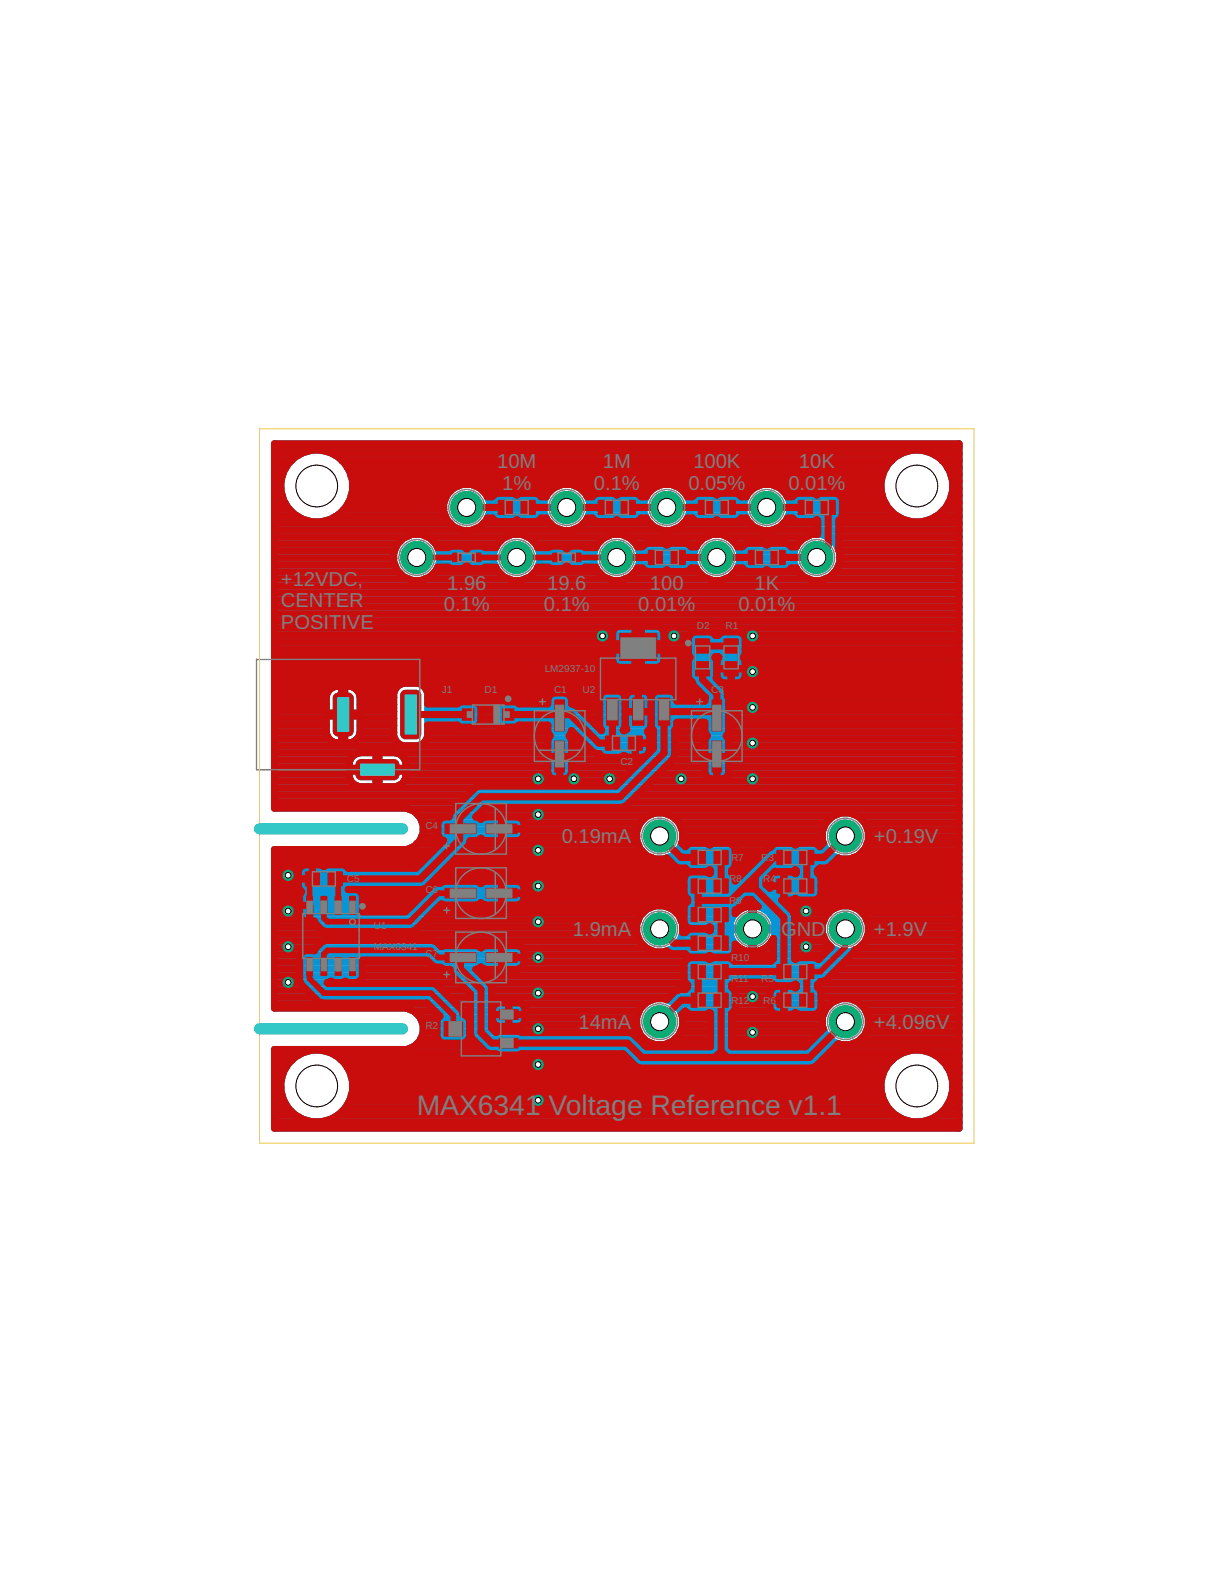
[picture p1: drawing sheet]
<svg xmlns="http://www.w3.org/2000/svg" width="216mm" height="279mm" viewBox="0 0 216 279" stroke-linecap="round" stroke-linejoin="round" font-family="sans-serif">
<defs><g id="words">
<text font-size="5" fill="#808080" x="74.1" y="198.1">MAX6341 Voltage Reference v1.1</text>
<g font-size="3.6" fill="#808080">
<text x="88.4" y="83.2">10M</text>
<text x="107.1" y="83.2">1M</text>
<text x="123.2" y="83.2">100K</text>
<text x="142" y="83.2">10K</text>
<text x="89.2" y="87">1%</text>
<text x="105.5" y="87">0.1%</text>
<text x="122.3" y="87">0.05%</text>
<text x="140.1" y="87">0.01%</text>
<text x="49.9" y="104.2">+12VDC,</text>
<text x="49.9" y="108">CENTER</text>
<text x="79.5" y="104.8">1.96</text>
<text x="97.2" y="104.8">19.6</text>
<text x="115.5" y="104.8">100</text>
<text x="134.1" y="104.8">1K</text>
<text x="49.9" y="111.8">POSITIVE</text>
<text x="78.9" y="108.6">0.1%</text>
<text x="96.6" y="108.6">0.1%</text>
<text x="113.4" y="108.6">0.01%</text>
<text x="131.2" y="108.6">0.01%</text>
<text x="99.8" y="149.9">0.19mA</text>
<text x="155.3" y="149.9">+0.19V</text>
<text x="101.8" y="166.4">1.9mA</text>
<text x="138.8" y="166.4">G</text>
<text x="141.6" y="166.4">ND</text>
<text x="155.3" y="166.4">+1.9V</text>
<text x="102.8" y="182.9">14mA</text>
<text x="155.3" y="182.9">+4.096V</text>
</g>
<g font-size="1.8" fill="#808080">
<text x="123.8" y="111.8">D2</text>
<text x="128.9" y="111.8">R1</text>
<text x="96.8" y="119.4">LM2937-10</text>
<text x="78.5" y="123.2">J1</text>
<text x="86.1" y="123.2">D1</text>
<text x="98.4" y="123.2">C1</text>
<text x="103.5" y="123.2">U2</text>
<text x="126.4" y="123.2">C3</text>
<text x="110.2" y="135.9">C2</text>
<text x="75.6" y="147.3">C4</text>
<text x="129.9" y="153">R7</text>
<text x="135.3" y="153">R3</text>
<text x="61.6" y="156.8">C5</text>
<text x="75.6" y="158.7">C6</text>
<text x="129.6" y="156.8">R8</text>
<text x="129.6" y="160.6">R9</text>
<text x="135.6" y="156.8">R4</text>
<text x="66.4" y="165.1">U1</text>
<text x="66.4" y="168.9">MAX6341</text>
<text x="75.6" y="170.2">C7</text>
<text x="129.9" y="170.8">R10</text>
<text x="129.9" y="174.6">R11</text>
<text x="129.9" y="178.4">R12</text>
<text x="135.3" y="174.6">R5</text>
<text x="135.6" y="178.4">R6</text>
<text x="75.6" y="182.9">R2</text>
</g>
</g></defs>
<g fill="none" stroke="#0696d7" stroke-width=".42">
<path d="M70.1 195.4h2.1M72.2 192.5l-1.1-.8v3.7M73.8 192.5l1.7 2M74 192a.75 .75 0 0 1 1.4 .2 2.78 2.78 0 0 1-.3 3 .86 .86 0 0 1-1.3-.8 3 3 0 0 1 .2-2.4zM79.1 192.5a1 1 0 0 0-1.3-.8 1 1 0 0 0-.5 1.4l1.8 2.3h-2M82.3 191.7l1.2 3.7 1.2-3.7M85.8 191.7l.8 3.7 .9-2.5 .8 2.5 .8-3.7M90.2 191.7h2M91.2 191.7v3.7"/>
<circle cx="67.7" cy="194.3" r="1.01"/>
<circle cx="67.7" cy="192.5" r=".82"/>
</g>
<g fill="#0696d7" stroke="#0696d7" stroke-width=".18">
<path d="M71.5 122.9l.6-.2h1.8a.88 .88 0 0 1 .9 .8v7a.88 .88 0 0 1-.9 .8h-1.8a.88 .88 0 0 1-.9-.8v-7z" fill-rule="evenodd"/>
<path d="M59.5 123.4l.6-.2h1.8a.88 .88 0 0 1 .9 .9v5.8a.88 .88 0 0 1-.9 .9h-1.8a.88 .88 0 0 1-.9-.9v-5.8z" fill-rule="evenodd"/>
<path d="M63.5 135.3l.6-.3h5.9a.88 .88 0 0 1 .9 .9v1.8a.88 .88 0 0 1-.9 .9h-5.9a.88 .88 0 0 1-.8-.9v-1.8z" fill-rule="evenodd"/>
</g>
<g fill="none" stroke="#0696d7" stroke-width="1.3">
<path d="M48.8 78.9h121.6v121.6h-121.6v-14h23.4a3.8 3.8 0 0 0 3.1-3.6 3.8 3.8 0 0 0-3.1-3.7h-23.4v-28.2h23.4a3.8 3.8 0 0 0 3.1-3.7 3.8 3.8 0 0 0-3.1-3.7h-23.4zM48.8 79.4h121.6M48.8 94.3h33.3M48.8 99.2h21.2M48.8 98h21.3M48.8 96.7h21.8M48.8 95.5h23.2M48.8 93h31.2M48.8 91.8h4.1M48.8 90.5h2.6M48.8 89.3h1.8M48.8 88.1h1.3"/>
<path d="M48.8 86.8h1.1M48.8 85.6h1.1M48.8 84.3h1.4M48.8 83.1h2M48.8 81.9h3M48.8 80.6h4.7M59.1 80.6h101M59.7 91.8h19.5M60.8 81.9h97.6M61.1 90.5h17.7M61.7 83.1h95.8M61.9 89.3h17"/>
<path d="M62.3 84.3h94.6M62.4 88.1h17M62.7 86.8h17.8M62.7 85.6h93.8M76.1 95.5h13.7M77.5 96.7h10.9M78 98h9.9M78.1 99.2h9.6M83.8 94.3h16M85.4 86.8h12.9M85.9 93h11.8M86.5 88.1h10.7"/>
<path d="M86.7 91.8h10.2M87 89.3h9.6M87 90.5h9.6M93.9 95.5h13.7M95.2 96.7h11M95.8 98h9.8M95.9 99.2h9.6M101.5 94.3a4.2 4.2 0 0 0 2.7-6.4 4.2 4.2 0 0 0-6.9 0 4.2 4.2 0 0 0 2.6 6.4h19.4a4.2 4.2 0 0 0 2.6-6.4 4.2 4.2 0 0 0-6.9 0 4.2 4.2 0 0 0 2.7 6.4M103.1 86.8h13M103.7 93h11.8M104.3 88.1h10.6M104.5 91.8h10.2"/>
<path d="M104.8 89.3h9.6M104.8 90.5h9.6M111.6 95.5h13.7M113 96.7h10.9M113.6 98h9.8M113.7 99.2h9.6M119.4 94.3h16M120.9 86.8h12.9M121.4 93h11.9M122 88.1h10.7M122.3 91.8h10.2M122.5 89.3h9.7"/>
<path d="M122.6 90.5h9.6M129.4 95.5h13.7M130.8 96.7h10.9M131.3 98h9.9M131.5 99.2h9.6M137.1 94.3h33.3M138.7 86.8h17.8M139.2 93h31.2M139.8 88.1h17M140 91.8h19.5M140.3 89.3h17M140.4 90.5h17.7"/>
<path d="M147.2 95.5h23.2M148.6 96.7h21.8M149.1 98h21.3M149.2 99.2h21.2M165.7 80.6h4.7M166.3 91.8h4.1M167.4 81.9h3M167.8 90.5h2.6M168.4 83.1h2M168.6 89.3h1.8M169 84.3h1.4M169.1 88.1h1.3"/>
<path d="M169.3 86.8h1.1M169.3 85.6h1.1M48.8 119h121.6M48.8 117.8h121.6M48.8 116.5h121.6M48.8 115.3h121.6M48.8 114h121.6M48.8 112.8h121.6M48.8 111.6h121.6M48.8 110.3h121.6M48.8 109.1h121.6M48.8 107.9h121.6"/>
<path d="M48.8 106.6h121.6M48.8 105.4h121.6M48.8 104.2h121.6M48.8 102.9h23.8M48.8 101.7h22.1M48.8 100.4h21.4M75.5 102.9h14.9M77.2 101.7h11.4M77.9 100.4h10.1M93.2 102.9h15M95 101.7h11.4M95.7 100.4h10"/>
<path d="M111 102.9h15M112.8 101.7h11.4M113.5 100.4h10M128.8 102.9h14.9M130.6 101.7h11.4M131.2 100.4h10.1M146.6 102.9h23.8M148.3 101.7h22.1M149 100.4h21.4M48.8 121.5h22.8M48.8 138.8h13.5M48.8 137.6h13.2"/>
<path d="M48.8 136.3h13.2M48.8 135.1h13.4M48.8 133.9h14.8M48.8 132.6h121.6M48.8 131.4h9.7M48.8 130.2h9.2M48.8 128.9h9.2M48.8 127.7h9.2M48.8 126.4h9.2M48.8 125.2h9.2M48.8 124h9.2M48.8 122.7h9.7"/>
<path d="M48.8 120.2h121.6M58.5 122.7l.5-.4a2.8 2.8 0 0 1 1.7-.4v10.2a2.24 2.24 0 0 1-2.7-2v-2.8h6v2.8a2.25 2.25 0 0 1-2.8 2v-10.2a2.25 2.25 0 0 1 2.8 2v2.8h-6v-2.8l.1-.6zM60.7 131.4h.5M60.7 130.2h.5M60.7 128.9h.5M60.7 127.7h.5M60.7 126.4h.5M60.7 125.2h.5M60.7 124h.5M60.7 122.7h.5M62.2 135.1l-.2 1.4h10.1l-.1-1.4M62.2 135.1l.6-.8 .9-.5h3.1v6h-3.1l-.9-.5-.5-.5"/>
<path d="M62.3 138.8a2.56 2.56 0 0 1-.3-1.7h10.1a2.38 2.38 0 0 1-.3 1.7M63.4 131.4h6.8M63.5 122.7h6.6M64 130.2h6M64 128.9h6M64 127.7h6M64 126.4h6M64 125.2h6M64 124h6M66.8 138.8h.5M66.8 137.6h.5M66.8 136.3h.5"/>
<path d="M66.8 135.1h.5M66.8 133.9h.5M70.3 122.4l.6-.6 .8-.4h2.6l.8 .4 .6 .6 .3 .7v7.8l-.3 .7-.6 .6-.8 .4h-2.6l-.8-.4-.6-.6-.3-.7v-7.8zM70.6 133.9h99.8M71.8 138.8h98.6M72 135.1l-.6-.8-.9-.5h-3.2v6h3.2l.9-.5 .4-.5M72 135.1h98.4M72.1 137.6h98.3M72.1 136.3h98.3M74.4 121.5h96M75.8 131.4h94.6M75.8 122.7h94.6"/>
<path d="M76 130.2h94.4M76 128.9h94.4M76 127.7h94.4M76 126.4h94.4M76 125.2h94.4M76 124h94.4M48.8 159.9h121.6M48.8 158.6h121.6M48.8 157.4h121.6M48.8 156.1h121.6M48.8 154.9h121.6M48.8 153.7h121.6"/>
<path d="M48.8 152.4h67M48.8 151.2h65.2M48.8 142.5h121.6M48.8 141.3h121.6M48.8 140.1h121.6M72.6 143.8h97.8M74.1 149.9h39.2M74.4 145h40.8M74.9 148.7h38.2M75.1 146.2h38.7M75.2 147.5h38M118.6 152.4h30.2"/>
<path d="M119.2 145h29M120.4 151.2h26.6M120.6 146.2h26.2M121.1 149.9h25.3M121.2 147.5h25.1M121.3 148.7h24.8M151.6 152.4h18.8M152.3 145h18.1M153.4 151.2h17M153.6 146.2h16.8M154.1 149.9h16.3M154.2 147.5h16.2"/>
<path d="M154.3 148.7h16.1M48.8 178.4h65.8M48.8 177.2h121.6M48.8 175.9h121.6M48.8 174.7h121.6M48.8 173.5h121.6M48.8 172.2h121.6M48.8 171h121.6M48.8 169.8h121.6M48.8 168.5h66.1M48.8 167.3h64.9M48.8 166.1h64.4"/>
<path d="M48.8 164.8h64.3M48.8 163.6h64.6M48.8 162.3h65.4M48.8 161.1h67.4M73.4 179.7h40.2M118.2 161.1h14.6M119.6 168.5h11.9M119.8 178.4h27.8M120.2 162.3h10.5M120.7 167.3h9.6M120.8 179.7h25.8M121 163.6h8.9"/>
<path d="M121.2 166.1h8.6M121.3 164.8h8.3M129.6 164.8a4.1 4.1 0 0 1 4-3.8v8.2a4.1 4.1 0 0 1-4-4h8.2a4.1 4.1 0 0 1-3.9 4v-8.2a4.1 4.1 0 0 1 3.9 3.8M129.6 164.8v.1h8.2v-.1M133.6 168.5h.3M133.6 167.3h.3M133.6 166.1h.3M133.6 164.8h.3M133.6 163.6h.3M133.6 162.3h.3M133.6 161.1h.3M134.6 161.1h14.6"/>
<path d="M136 168.5h11.9M136.7 162.3h10.5M137.2 167.3h9.5M137.5 163.6h8.9M137.7 166.1h8.5M137.8 164.8h8.3M151.3 161.1h19.1M152.6 168.5h17.8M152.8 178.4h17.6M153.2 162.3h17.2M153.7 167.3h16.7M153.8 179.7h16.6"/>
<path d="M154 163.6h16.4M154.3 166.1h16.1M154.3 164.8h16.1M48.8 199.5h121.6M48.8 198.2h3.8M48.8 197h2.4M48.8 195.7h1.7M48.8 194.5h1.3M48.8 193.3h1.1M48.8 192h1.2M48.8 190.8h1.5M48.8 189.6h2.1"/>
<path d="M48.8 188.3h3.2M48.8 187.1h5M53.8 187.1l1.6-.5h1.7l1.6 .5M53.8 187.1a6.4 6.4 0 0 0-2.6 9.8 6.4 6.4 0 0 0 10.2 0 6.4 6.4 0 0 0-2.7-9.8M58.7 187.1h101.8M60 198.2h99.2M60.6 188.3h98M61.3 197h96.6M61.6 189.6h96M62.1 195.7h3.5M62.3 190.8h3.8M62.5 194.5h2.7"/>
<path d="M62.6 192h2.8M62.7 193.3h2.7M65.7 195.9h.1M65.7 195.9l.8 .7M66 190.9l1.1-.7h1.2l1 .7M66 190.9h.1M66 190.9l-.6 1v1.3l-.2 .6v1.1l.5 1M66.5 196.6h.1M66.5 196.6l1.1 .3M67.6 196.9h.1M68.7 196.6l-1.1 .3M68.7 196.6h.1"/>
<path d="M69.2 190.8h.8M69.3 190.9h.1M72.3 190.8h.9M73.3 190.6l-.5 .6-.7-.6a1.43 1.43 0 0 0-1.5-.3 1.43 1.43 0 0 0-.9 1.2l-.4-.6M73.3 190.6l.9-.4h.9l.8 .4M73.3 190.6h.1M73.7 185.8h96.7M74.7 180.9h38.4M74.8 184.6h39.6M75.2 183.4h38.3M75.2 182.1h37.9M75.9 196.4a2.14 2.14 0 0 1-2.7-.1l-.7 .5h-2.7l-.7-.4-.4 .2"/>
<path d="M75.9 190.6l.4 .4v-.1M75.9 190.6h.1M75.9 196.4h.1M76.1 190.8h.4M76.3 190.9h.1M79.6 190.7l-1-.5h-1.2l-1.1 .7M79.6 190.7l.7 .8M79.6 190.7h.1M79.7 190.8h1.4M80.3 191.5a1.53 1.53 0 0 1-.5 2.3l.6 .7M80.3 191.5l.1 .1M80.3 194.5h1.4"/>
<path d="M80.4 194.5l.2 .7v.6a1.5 1.5 0 0 1-1.2 1h-2.6l-.7-.5-.2 .1M80.4 193.3h.9M80.5 192h.4M80.6 195.7h1.5M81.1 190.8a1.47 1.47 0 0 1 2.4 .1 1.4 1.4 0 0 1 1.7-.5 1.44 1.44 0 0 1 2 1.1M81.1 190.8l-.2 .5-.1 .6 1.3 3.8M82.1 195.7a1.49 1.49 0 0 0 1.4 1.1 1.49 1.49 0 0 0 1.4-1.1M83.4 190.8h.2M84.9 195.7l.2-.6 .1 .6M84.9 195.7h.3M85.2 195.7a1.57 1.57 0 0 0 2.3 .9 1.42 1.42 0 0 0 2.2-.9M87 190.8h.9"/>
<path d="M87.2 191.5h.1M87.3 191.5h.3M87.6 191.5h.1M87.7 191.5a1.41 1.41 0 0 1 2-1.1l.2-.2h2.6a1.46 1.46 0 0 1 1.2 1.4 1.46 1.46 0 0 1-1.1 1.5v2.5a1.46 1.46 0 0 1-1.5 1.2 1.46 1.46 0 0 1-1.4-1.4v.3M89.7 195.7h.1M92.6 195.7h64.5M92.6 194.5h64.1M92.6 193.3h63.9M93.3 190.8h63.6M93.6 192h63M120 184.6h27.5M120.9 183.4h25.6"/>
<path d="M121.3 182.1h24.8M121.3 180.9h24.8M153 184.6h17.4M153.9 183.4h16.5M154.3 182.1h16.1M154.3 180.9h16.1M165.4 187.1h5M166.6 198.2h3.8M167.2 188.3h3.2M168 197h2.4M168.3 189.6h2.1M168.7 195.7h1.7"/>
<path d="M168.9 190.8h1.5M169.1 194.5h1.3M169.2 192h1.2M169.3 193.3h1.1"/>
<circle cx="56.3" cy="86.4" r="6.4"/>
<circle cx="74" cy="99.1" r="4.2"/>
<circle cx="83" cy="90.2" r="4.2"/>
<circle cx="91.8" cy="99.1" r="4.2"/>
<circle cx="109.6" cy="99.1" r="4.2"/>
<circle cx="127.4" cy="99.1" r="4.2"/>
<circle cx="136.3" cy="90.2" r="4.2"/>
<circle cx="145.1" cy="99.1" r="4.2"/>
<circle cx="162.9" cy="86.4" r="6.4"/>
<circle cx="117.2" cy="148.6" r="4.2"/>
<circle cx="150.2" cy="148.6" r="4.2"/>
<circle cx="117.2" cy="165.1" r="4.2"/>
<circle cx="150.2" cy="165.1" r="4.2"/>
<circle cx="117.2" cy="181.6" r="4.2"/>
<circle cx="150.2" cy="181.6" r="4.2"/>
<circle cx="162.9" cy="193" r="6.4"/>
</g>
<circle cx="133.7" cy="165.1" r="2.84" fill="#0dab76" stroke="#0dab76" stroke-width=".18"/>
<circle cx="133.7" cy="165.1" r="1.61" fill="#fff" stroke="#000" stroke-width=".18"/>
<circle cx="127.4" cy="99.1" r="2.84" fill="#0dab76" stroke="#0dab76" stroke-width=".18"/>
<circle cx="127.4" cy="99.1" r="1.61" fill="#fff" stroke="#000" stroke-width=".18"/>
<circle cx="145.1" cy="99.1" r="2.84" fill="#0dab76" stroke="#0dab76" stroke-width=".18"/>
<circle cx="145.1" cy="99.1" r="1.61" fill="#fff" stroke="#000" stroke-width=".18"/>
<circle cx="136.2" cy="90.2" r="2.84" fill="#0dab76" stroke="#0dab76" stroke-width=".18"/>
<circle cx="136.2" cy="90.2" r="1.61" fill="#fff" stroke="#000" stroke-width=".18"/>
<circle cx="118.5" cy="90.2" r="2.84" fill="#0dab76" stroke="#0dab76" stroke-width=".18"/>
<circle cx="118.5" cy="90.2" r="1.61" fill="#fff" stroke="#000" stroke-width=".18"/>
<circle cx="100.7" cy="90.2" r="2.84" fill="#0dab76" stroke="#0dab76" stroke-width=".18"/>
<circle cx="100.7" cy="90.2" r="1.61" fill="#fff" stroke="#000" stroke-width=".18"/>
<circle cx="82.9" cy="90.2" r="2.84" fill="#0dab76" stroke="#0dab76" stroke-width=".18"/>
<circle cx="82.9" cy="90.2" r="1.61" fill="#fff" stroke="#000" stroke-width=".18"/>
<circle cx="150.2" cy="148.6" r="2.84" fill="#0dab76" stroke="#0dab76" stroke-width=".18"/>
<circle cx="150.2" cy="148.6" r="1.61" fill="#fff" stroke="#000" stroke-width=".18"/>
<circle cx="150.2" cy="165.1" r="2.84" fill="#0dab76" stroke="#0dab76" stroke-width=".18"/>
<circle cx="150.2" cy="165.1" r="1.61" fill="#fff" stroke="#000" stroke-width=".18"/>
<circle cx="117.2" cy="148.6" r="2.84" fill="#0dab76" stroke="#0dab76" stroke-width=".18"/>
<circle cx="117.2" cy="148.6" r="1.61" fill="#fff" stroke="#000" stroke-width=".18"/>
<circle cx="117.2" cy="165.1" r="2.84" fill="#0dab76" stroke="#0dab76" stroke-width=".18"/>
<circle cx="117.2" cy="165.1" r="1.61" fill="#fff" stroke="#000" stroke-width=".18"/>
<circle cx="117.2" cy="181.6" r="2.84" fill="#0dab76" stroke="#0dab76" stroke-width=".18"/>
<circle cx="117.2" cy="181.6" r="1.61" fill="#fff" stroke="#000" stroke-width=".18"/>
<circle cx="74.1" cy="99.1" r="2.84" fill="#0dab76" stroke="#0dab76" stroke-width=".18"/>
<circle cx="74.1" cy="99.1" r="1.61" fill="#fff" stroke="#000" stroke-width=".18"/>
<circle cx="91.8" cy="99.1" r="2.84" fill="#0dab76" stroke="#0dab76" stroke-width=".18"/>
<circle cx="91.8" cy="99.1" r="1.61" fill="#fff" stroke="#000" stroke-width=".18"/>
<circle cx="109.6" cy="99.1" r="2.84" fill="#0dab76" stroke="#0dab76" stroke-width=".18"/>
<circle cx="109.6" cy="99.1" r="1.61" fill="#fff" stroke="#000" stroke-width=".18"/>
<circle cx="150.2" cy="181.6" r="2.84" fill="#0dab76" stroke="#0dab76" stroke-width=".18"/>
<circle cx="150.2" cy="181.6" r="1.61" fill="#fff" stroke="#000" stroke-width=".18"/>
<circle cx="95.6" cy="157.5" r=".91" fill="#0dab76" stroke="#0dab76" stroke-width=".18"/>
<circle cx="95.6" cy="157.5" r=".51" fill="#fff" stroke="#000" stroke-width=".18"/>
<circle cx="95.6" cy="151.1" r=".91" fill="#0dab76" stroke="#0dab76" stroke-width=".18"/>
<circle cx="95.6" cy="151.1" r=".51" fill="#fff" stroke="#000" stroke-width=".18"/>
<circle cx="95.6" cy="144.8" r=".91" fill="#0dab76" stroke="#0dab76" stroke-width=".18"/>
<circle cx="95.6" cy="144.8" r=".51" fill="#fff" stroke="#000" stroke-width=".18"/>
<circle cx="95.6" cy="170.2" r=".91" fill="#0dab76" stroke="#0dab76" stroke-width=".18"/>
<circle cx="95.6" cy="170.2" r=".51" fill="#fff" stroke="#000" stroke-width=".18"/>
<circle cx="95.6" cy="176.5" r=".91" fill="#0dab76" stroke="#0dab76" stroke-width=".18"/>
<circle cx="95.6" cy="176.5" r=".51" fill="#fff" stroke="#000" stroke-width=".18"/>
<circle cx="95.6" cy="138.4" r=".91" fill="#0dab76" stroke="#0dab76" stroke-width=".18"/>
<circle cx="95.6" cy="138.4" r=".51" fill="#fff" stroke="#000" stroke-width=".18"/>
<circle cx="121" cy="138.4" r=".91" fill="#0dab76" stroke="#0dab76" stroke-width=".18"/>
<circle cx="121" cy="138.4" r=".51" fill="#fff" stroke="#000" stroke-width=".18"/>
<circle cx="102" cy="138.4" r=".91" fill="#0dab76" stroke="#0dab76" stroke-width=".18"/>
<circle cx="102" cy="138.4" r=".51" fill="#fff" stroke="#000" stroke-width=".18"/>
<circle cx="108.3" cy="138.4" r=".91" fill="#0dab76" stroke="#0dab76" stroke-width=".18"/>
<circle cx="108.3" cy="138.4" r=".51" fill="#fff" stroke="#000" stroke-width=".18"/>
<circle cx="107.1" cy="113" r=".91" fill="#0dab76" stroke="#0dab76" stroke-width=".18"/>
<circle cx="107.1" cy="113" r=".51" fill="#fff" stroke="#000" stroke-width=".18"/>
<circle cx="119.8" cy="113" r=".91" fill="#0dab76" stroke="#0dab76" stroke-width=".18"/>
<circle cx="119.8" cy="113" r=".51" fill="#fff" stroke="#000" stroke-width=".18"/>
<circle cx="95.6" cy="195.6" r=".91" fill="#0dab76" stroke="#0dab76" stroke-width=".18"/>
<circle cx="95.6" cy="195.6" r=".51" fill="#fff" stroke="#000" stroke-width=".18"/>
<circle cx="95.6" cy="189.2" r=".91" fill="#0dab76" stroke="#0dab76" stroke-width=".18"/>
<circle cx="95.6" cy="189.2" r=".51" fill="#fff" stroke="#000" stroke-width=".18"/>
<circle cx="51.2" cy="161.9" r=".91" fill="#0dab76" stroke="#0dab76" stroke-width=".18"/>
<circle cx="51.2" cy="161.9" r=".51" fill="#fff" stroke="#000" stroke-width=".18"/>
<circle cx="133.7" cy="138.4" r=".91" fill="#0dab76" stroke="#0dab76" stroke-width=".18"/>
<circle cx="133.7" cy="138.4" r=".51" fill="#fff" stroke="#000" stroke-width=".18"/>
<circle cx="133.7" cy="125.7" r=".91" fill="#0dab76" stroke="#0dab76" stroke-width=".18"/>
<circle cx="133.7" cy="125.7" r=".51" fill="#fff" stroke="#000" stroke-width=".18"/>
<circle cx="95.6" cy="163.8" r=".91" fill="#0dab76" stroke="#0dab76" stroke-width=".18"/>
<circle cx="95.6" cy="163.8" r=".51" fill="#fff" stroke="#000" stroke-width=".18"/>
<circle cx="95.6" cy="182.9" r=".91" fill="#0dab76" stroke="#0dab76" stroke-width=".18"/>
<circle cx="95.6" cy="182.9" r=".51" fill="#fff" stroke="#000" stroke-width=".18"/>
<circle cx="133.7" cy="132.1" r=".91" fill="#0dab76" stroke="#0dab76" stroke-width=".18"/>
<circle cx="133.7" cy="132.1" r=".51" fill="#fff" stroke="#000" stroke-width=".18"/>
<circle cx="133.7" cy="119.4" r=".91" fill="#0dab76" stroke="#0dab76" stroke-width=".18"/>
<circle cx="133.7" cy="119.4" r=".51" fill="#fff" stroke="#000" stroke-width=".18"/>
<circle cx="133.7" cy="177.1" r=".91" fill="#0dab76" stroke="#0dab76" stroke-width=".18"/>
<circle cx="133.7" cy="177.1" r=".51" fill="#fff" stroke="#000" stroke-width=".18"/>
<circle cx="133.7" cy="183.5" r=".91" fill="#0dab76" stroke="#0dab76" stroke-width=".18"/>
<circle cx="133.7" cy="183.5" r=".51" fill="#fff" stroke="#000" stroke-width=".18"/>
<circle cx="143.2" cy="168.3" r=".91" fill="#0dab76" stroke="#0dab76" stroke-width=".18"/>
<circle cx="143.2" cy="168.3" r=".51" fill="#fff" stroke="#000" stroke-width=".18"/>
<circle cx="143.2" cy="161.9" r=".91" fill="#0dab76" stroke="#0dab76" stroke-width=".18"/>
<circle cx="143.2" cy="161.9" r=".51" fill="#fff" stroke="#000" stroke-width=".18"/>
<circle cx="51.2" cy="168.3" r=".91" fill="#0dab76" stroke="#0dab76" stroke-width=".18"/>
<circle cx="51.2" cy="168.3" r=".51" fill="#fff" stroke="#000" stroke-width=".18"/>
<circle cx="51.2" cy="174.6" r=".91" fill="#0dab76" stroke="#0dab76" stroke-width=".18"/>
<circle cx="51.2" cy="174.6" r=".51" fill="#fff" stroke="#000" stroke-width=".18"/>
<circle cx="51.2" cy="155.6" r=".91" fill="#0dab76" stroke="#0dab76" stroke-width=".18"/>
<circle cx="51.2" cy="155.6" r=".51" fill="#fff" stroke="#000" stroke-width=".18"/>
<circle cx="133.7" cy="113" r=".91" fill="#0dab76" stroke="#0dab76" stroke-width=".18"/>
<circle cx="133.7" cy="113" r=".51" fill="#fff" stroke="#000" stroke-width=".18"/>
<g fill="#c90d0c" stroke="#c90d0c" stroke-width=".18">
<path d="M79.1 157.9h5.4l.1 1.6-5.4 .1z" fill-rule="evenodd"/>
<path d="M79.1 146.5h5.4l.1 1.6-5.4 .1z" fill-rule="evenodd"/>
<path d="M98.6 124.4l1.7 .1-.1 5.4-1.6-.1z" fill-rule="evenodd"/>
<path d="M79.1 169.3h5.4l.1 1.7h-5.4z" fill-rule="evenodd"/>
<path d="M71.5 122.9l.6-.2h1.8a.88 .88 0 0 1 .9 .8v7a.88 .88 0 0 1-.9 .8h-1.8a.88 .88 0 0 1-.9-.8v-7z" fill-rule="evenodd"/>
<path d="M63.5 135.3l.6-.3h5.9a.88 .88 0 0 1 .9 .9v1.8a.88 .88 0 0 1-.9 .9h-5.9a.88 .88 0 0 1-.8-.9v-1.8z" fill-rule="evenodd"/>
<path d="M59.5 123.4l.6-.2h1.8a.88 .88 0 0 1 .9 .9v5.8a.88 .88 0 0 1-.9 .9h-1.8a.88 .88 0 0 1-.9-.9v-5.8z" fill-rule="evenodd"/>
<path d="M88.8 184.6h3.2v1.6h-3.2z" fill-rule="evenodd"/>
<path d="M78.9 181.6h3.3v2.5h-3.3z" fill-rule="evenodd"/>
<path d="M122.8 171.5h2.5v2.4h-2.5z" fill-rule="evenodd"/>
<path d="M126.9 171.5h2.5v2.4h-2.5z" fill-rule="evenodd"/>
<path d="M122.8 176.5h2.5v2.5h-2.5z" fill-rule="evenodd"/>
<path d="M126.9 176.5h2.5v2.5h-2.5z" fill-rule="evenodd"/>
<path d="M80.4 98.3h1.5v1.5h-1.5z" fill-rule="evenodd"/>
<path d="M84 98.3h1.4v1.5h-1.4z" fill-rule="evenodd"/>
<path d="M98.2 98.3h1.5v1.5h-1.5z" fill-rule="evenodd"/>
<path d="M101.7 98.3h1.5v1.5h-1.5z" fill-rule="evenodd"/>
<path d="M115.2 97.8h2.5v2.5h-2.5z" fill-rule="evenodd"/>
<path d="M119.3 97.8h2.5v2.5h-2.5z" fill-rule="evenodd"/>
<path d="M133 97.8h2.5v2.5h-2.5z" fill-rule="evenodd"/>
<path d="M137 97.8h2.5v2.5h-2.5z" fill-rule="evenodd"/>
<path d="M145.9 89h2.5v2.4h-2.5z" fill-rule="evenodd"/>
<path d="M141.9 89h2.4v2.4h-2.4z" fill-rule="evenodd"/>
<path d="M128.2 89h2.4v2.4h-2.4z" fill-rule="evenodd"/>
<path d="M124.1 89h2.5v2.4h-2.5z" fill-rule="evenodd"/>
<path d="M110.4 89h2.5v2.4h-2.5z" fill-rule="evenodd"/>
<path d="M106.3 89h2.5v2.4h-2.5z" fill-rule="evenodd"/>
<path d="M92.6 89h2.5v2.4h-2.5z" fill-rule="evenodd"/>
<path d="M88.6 89h2.4v2.4h-2.4z" fill-rule="evenodd"/>
<path d="M142.1 151.2h2.5v2.4h-2.5z" fill-rule="evenodd"/>
<path d="M138.1 151.2h2.4v2.4h-2.4z" fill-rule="evenodd"/>
<path d="M138.1 156.2h2.4v2.5h-2.4z" fill-rule="evenodd"/>
<path d="M142.1 156.2h2.5v2.5h-2.5z" fill-rule="evenodd"/>
<path d="M142.1 171.5h2.5v2.4h-2.5z" fill-rule="evenodd"/>
<path d="M138.1 171.5h2.4v2.4h-2.4z" fill-rule="evenodd"/>
<path d="M138.1 176.5h2.4v2.5h-2.4z" fill-rule="evenodd"/>
<path d="M142.1 176.5h2.5v2.5h-2.5z" fill-rule="evenodd"/>
<path d="M126.9 156.2h2.5v2.5h-2.5z" fill-rule="evenodd"/>
<path d="M122.8 156.2h2.5v2.5h-2.5z" fill-rule="evenodd"/>
<path d="M122.8 151.2h2.5v2.4h-2.5z" fill-rule="evenodd"/>
<path d="M126.9 151.2h2.5v2.4h-2.5z" fill-rule="evenodd"/>
<path d="M126.9 161.3h2.5v2.5h-2.5z" fill-rule="evenodd"/>
<path d="M122.8 161.3h2.5v2.5h-2.5z" fill-rule="evenodd"/>
<path d="M122.8 166.4h2.5v2.5h-2.5z" fill-rule="evenodd"/>
<path d="M126.9 166.4h2.5v2.5h-2.5z" fill-rule="evenodd"/>
<path d="M62.1 170.2h1.1l-.1 3.2-1-.1z" fill-rule="evenodd"/>
<path d="M59.6 170.2h1v3.2l-1-.1z" fill-rule="evenodd"/>
<path d="M57 170.2h1.1l-.1 3.2-1-.1z" fill-rule="evenodd"/>
<path d="M54.5 170.2h1v3.2l-1-.1z" fill-rule="evenodd"/>
<path d="M62.1 159.3l1.1 .1-.1 3.1h-1z" fill-rule="evenodd"/>
<path d="M59.6 159.3l1 .1v3.1h-1z" fill-rule="evenodd"/>
<path d="M57 159.3l1.1 .1-.1 3.1h-1z" fill-rule="evenodd"/>
<path d="M54.5 159.3l1 .1v3.1h-1z" fill-rule="evenodd"/>
<path d="M58.4 155h2.4v2.4h-2.4z" fill-rule="evenodd"/>
<path d="M54.3 155h2.5v2.4h-2.5z" fill-rule="evenodd"/>
<path d="M107.6 130.8h2.5v2.5h-2.5z" fill-rule="evenodd"/>
<path d="M111.7 130.8h2.4v2.5h-2.4z" fill-rule="evenodd"/>
<path d="M126.5 124.4l1.7 .1v5.4l-1.7-.1z" fill-rule="evenodd"/>
<path d="M128.7 117.6h2.5v2.5h-2.5z" fill-rule="evenodd"/>
<path d="M128.7 113.6h2.5v2.4h-2.5z" fill-rule="evenodd"/>
<path d="M123.6 117.6h2.5v2.5h-2.5z" fill-rule="evenodd"/>
<path d="M123.6 113.6h2.5v2.4h-2.5z" fill-rule="evenodd"/>
</g>
<g fill="#c90d0c" stroke="#c90d0c" stroke-width=".18">
<path d="M86.4 157.9h5.5v1.7h-5.5z"/>
<path d="M86.4 146.5h5.5v1.7h-5.5z"/>
<path d="M98.6 131.7h1.7v5.5h-1.7z"/>
<path d="M86.4 169.3h5.5v1.7h-5.5z"/>
<path d="M88.8 179.5h3.3v1.7h-3.3z"/>
<path d="M126.5 131.7h1.7v5.5h-1.7z"/>
<path d="M82.2 126h2v2h-2z"/>
<path d="M89.3 126h2v2h-2z"/>
<path d="M107.8 124.1h2v4.8h-2z"/>
<path d="M112.4 124.1h2v4.8h-2z"/>
<path d="M117 124.1h2v4.8h-2z"/>
<path d="M110.1 112.6h6.6v4.8h-6.6z"/>
</g>
<g fill="none" stroke="#c90d0c" stroke-width="1">
<path d="M74.1 99.1h7.1M84.7 99.1h14.2M102.5 99.1h7.1M55.5 156.2l-.5 .5v4.2M59.6 156.2l.5 .5v4.2M81.8 158.7h-3.9l-5.1 5.1h-14.6l-.6-.6v-2.3M132 157.9h2.4M133 156.9h1.4M134 156h.4M134.4 155.6v2.5h-2.6zM55 171.8v2.2l2.6 2.5h19l4 4v2.4M81.8 170.2h-3.9l-1.3-1.3h-18.4l-.6 .6v2.3"/>
<path d="M150.2 165.1v3.2l-4.4 4.4h-2.4M127.4 187.4h1.5M128.1 186.7l1.3 1.2h-2.5z"/>
</g>
<g fill="none" stroke="#c90d0c" stroke-width="1.3">
<path d="M48.8 78.9h121.6v121.6h-121.6v-14h23.4a3.8 3.8 0 0 0 3.1-3.6 3.8 3.8 0 0 0-3.1-3.7h-23.4v-28.2h23.4a3.8 3.8 0 0 0 3.1-3.7 3.8 3.8 0 0 0-3.1-3.7h-23.4zM48.8 79.4h121.6M48.8 94.3h33.3M48.8 99.2h21.2M48.8 98h21.3M48.8 96.7h21.8M48.8 95.5h23.2M48.8 93h31.2M48.8 91.8h4.1M48.8 90.5h2.6M48.8 89.3h1.8M48.8 88.1h1.3"/>
<path d="M48.8 86.8h1.1M48.8 85.6h1.1M48.8 84.3h1.4M48.8 83.1h2M48.8 81.9h3M48.8 80.6h4.7M59.1 80.6h101M59.7 91.8h19.5M60.8 81.9h97.6M61.1 90.5h17.7M61.7 83.1h95.8M61.9 89.3h17"/>
<path d="M62.3 84.3h94.6M62.4 88.1h17M62.7 86.8h17.8M62.7 85.6h93.8M76.1 95.5h13.7M77.5 96.7h10.9M82.9 90.2h6.9M83.8 94.3h16M85.4 86.8h12.9M85.9 93h11.8M86.5 88.1h1.2M87.5 92.1h-.9a4.1 4.1 0 0 1-6.3 1.3 4.1 4.1 0 0 1 0-6.4 4.1 4.1 0 0 1 6.3 1.3h.9l.4-.4 .5-.2h2.8l.6 .3 .6-.3h2.9l.5 .2 .4 .4h.9a4 4 0 0 1 3.6-2.3 4 4 0 0 1 3.7 2.3h.8l.4-.4 .6-.2h2.8l.6 .3 .6-.3h2.9l.5 .2 .4 .4h.9a4 4 0 0 1 3.6-2.3 4 4 0 0 1 3.6 2.3h.9l.4-.4 .5-.2h2.9l.6 .3 .6-.3h2.8l.5 .2 .4 .4h.9a4.1 4.1 0 0 1 3.7-2.3 4.1 4.1 0 0 1 3.6 2.3h.9l.4-.4 .5-.2h2.8l.6 .3 .7-.3h2.8l.5 .2 .4 .4 .2 .5v2.8l-.2 .5-.4 .4-.1 5.1a4.1 4.1 0 0 1-2.2 5.3 4.1 4.1 0 0 1-5.3-2h-.9l-.4 .5-.5 .2h-2.8l-.7-.3-.6 .3h-2.8l-.5-.2-.4-.5h-.9a4 4 0 0 1-3.6 2.3 4 4 0 0 1-3.7-2.3h-.9l-.4 .5-.5 .2h-2.8l-.6-.3-.6 .3h-2.9l-.5-.2-.4-.5h-.9a4 4 0 0 1-3.7 2.3 4 4 0 0 1-3.6-2.4h-1.9l-.6 .3h-1.9l-.5-.2-.3-.4-.3 .4-.5 .2h-1.9l-.5-.3h-2a4 4 0 0 1-3.7 2.5 4 4 0 0 1-3.7-2.5h-1.9l-.5 .3h-1.9l-.5-.2-.4-.4-.3 .4-.5 .2h-1.9l-.5-.3h-2a4.1 4.1 0 0 1-6.3 1.5 4.1 4.1 0 0 1 0-6.5 4.1 4.1 0 0 1 6.3 1.5h2l.5-.2h1.9l.5 .2 .3 .3 .4-.3 .5-.2h1.9l.5 .2h1.9a4 4 0 0 1 3.7-2.4 4 4 0 0 1 3.7 2.4h2l.5-.2h1.9l.5 .2 .3 .3 .3-.3 .5-.2h1.9l.6 .2h1.9a4 4 0 0 1 3.6-2.4 4 4 0 0 1 3.7 2.3h.9l.4-.4 .5-.2h2.9l.6 .3 .6-.3h2.8l.5 .2 .4 .4h.9a4 4 0 0 1 3.7-2.3 4 4 0 0 1 3.6 2.3h.9l.4-.4 .5-.2h2.8l.6 .3 .7-.3h2.8l.5 .2 .4 .4h.9a3.8 3.8 0 0 1 3.8-2.2v-2.5l-.2-.1-.6 .3h-2.8l-.5-.2-.4-.4"/>
<path d="M87.5 92.1h.1M87.5 92.1l.4 .4 .5 .2h2.8l.6-.3 .6 .3h2.9l.5-.2 .4-.4M93.9 95.5h13.7M93.9 90.2h13.7M95.2 96.7h11M95.9 88.1h1.3M96.2 92.1h.9l.1 .4 1.2 1.1 1.5 .7h19.4l1.5-.7 1.2-1.1 .1-.4h.9l.4 .4 .5 .2h2.9l.6-.3 .6 .3h2.8l.5-.2 .4-.4M96.2 92.1h.1M103.1 86.8h13M103.7 93h11.8M104.3 88.1h1.2M105.2 92.1h-.8l-.2 .4-1.2 1.1-1.5 .7"/>
<path d="M105.2 92.1h.1M105.3 92.1l.3 .4 .6 .2h2.8l.6-.3 .6 .3h2.9l.5-.2 .3-.4M109.6 99.1h6.9M111.6 95.5h13.7M111.6 90.2h13.7M113 96.7h1.6M113.7 88.1h1.2M114 92.1h.9l.1 .4 1.2 1.1 1.5 .7M114 92.1h-.1M118.3 96.7h.4M119.4 94.3h16M120.5 99.1h13.7"/>
<path d="M120.9 86.8h12.9M121.4 93h11.9M122 88.1h1.3M122.3 96.7h1.6M129.4 95.5h13.7M129.4 90.2h13.7M130.8 96.7h1.6M131.5 88.1h1.2M131.7 92.1h.9a4.1 4.1 0 0 0 3.7 2.3 4.1 4.1 0 0 0 3.6-2.3h.9M131.7 92.1h.1M136 96.7h.5M137.1 94.3h8.2"/>
<path d="M138.7 86.8h17.8M139.2 93h6.1M139.8 88.1h1.2M140.1 96.7h1.6M140.8 92.1h.1M147.2 90.2v6.8l-2.1 2.1h-6.8M149.1 94.3h21.3M149.1 96.7h21.3M149.1 95.5h21.3M149.1 93h21.3M149.1 98h21.3M149.2 99.2h21.2"/>
<path d="M149.3 88.1h7.5M149.6 91.8h9.9M149.7 90.5h8.4M149.7 89.3h7.6M165.7 80.6h4.7M166.3 91.8h4.1M167.4 81.9h3M167.8 90.5h2.6M168.4 83.1h2M168.6 89.3h1.8M169 84.3h1.4M169.1 88.1h1.3"/>
<path d="M169.3 86.8h1.1M169.3 85.6h1.1M48.8 119h73.5M48.8 117.8h60.1M48.8 116.5h60.1M48.8 115.3h64M48.8 114h60.1M48.8 112.8h60.1M48.8 111.6h60.5M48.8 110.3h121.6M48.8 109.1h121.6M48.8 107.9h121.6"/>
<path d="M48.8 106.6h121.6M48.8 105.4h121.6M48.8 104.2h121.6M48.8 102.9h23.8M48.8 101.7h22.1M48.8 100.4h21.4M75.5 102.9h14.9M77.2 101.7h11.4M93.2 102.9h15M95 101.7h11.4M109.1 111.8l.9-.5h2.8v7.3h-2.8l-.7-.3-.4-.8v-2h9.1v2l-.3 .7-.4 .3-.5 .1h-2.8v-7.3h2.8l.7 .3 .3 .4 .2 .4v2h-9.1v-2zM111 102.9h15"/>
<path d="M112.8 101.7h11.4M112.8 117.8h1.2M112.8 116.5h1.2M112.8 114h1.2M112.8 112.8h1.2M112.8 111.6h1.2M114 115.3h8.3M117.5 111.6h52.9M117.9 117.8h4.4M118 116.5h4.4M118 114h4.3M118 112.8h4.6"/>
<path d="M124.8 118.9v1.9l2.6 2.5v3.8l-.7-.6h-8.7v7.3l-7.8 7.8h-24.7l-3.8 3.8v1.8l.1 .1-.1 .2v1.7l-7 7h-15.1M124.8 114.8h5.1M127.1 112.8h.6M127.3 119h.1M127.3 117.8h.1M127.4 118.9h5M128.8 102.9h14.9M129.9 118.9h.1M129.9 118.9v2.5M129.9 119h.1M130.6 101.7h11.4M132.1 112.8h38.3"/>
<path d="M132.3 116.5h38.1M132.4 119h38M132.4 117.8h38M132.4 115.3h38M132.4 114h38M146.6 102.9h23.8M148.3 101.7h22.1M149 100.4h21.4M48.8 121.5h22.8M48.8 138.8h13.5M48.8 137.6h13.2M48.8 136.3h13.2"/>
<path d="M48.8 135.1h13.4M48.8 133.9h14.8M48.8 132.6h48.5M48.8 131.4h9.7M48.8 130.2h9.2M48.8 128.9h9.2M48.8 127.7h9.2M48.8 126.4h9.2M48.8 125.2h9.2M48.8 124h9.2M48.8 122.7h9.7M48.8 120.2h73.5"/>
<path d="M58.5 122.7l.5-.4a2.8 2.8 0 0 1 1.7-.4v10.2a2.24 2.24 0 0 1-2.7-2v-2.8h6v2.8a2.25 2.25 0 0 1-2.8 2v-10.2a2.25 2.25 0 0 1 2.8 2v2.8h-6v-2.8l.1-.6zM60.7 131.4h.5M60.7 130.2h.5M60.7 128.9h.5M60.7 127.7h.5M60.7 126.4h.5M60.7 125.2h.5M60.7 124h.5M60.7 122.7h.5M62.2 135.1l-.2 1.4h10.1l-.1-1.4M62.2 135.1l.6-.8 .9-.5h3.1v6h-3.1l-.9-.5-.5-.5M62.3 138.8a2.56 2.56 0 0 1-.3-1.7h10.1a2.38 2.38 0 0 1-.3 1.7"/>
<path d="M63.4 131.4h6.8M63.5 122.7h6.6M64 130.2h6M64 128.9h6M64 127.7h6M64 126.4h6M64 125.2h6M64 124h6M66.8 138.8h.5M66.8 137.6h.5M66.8 136.3h.5M66.8 135.1h.5"/>
<path d="M66.8 133.9h.5M70.3 122.4l.6-.6 .8-.4h2.6l.8 .4 .6 .6 .3 .7v2h5.3l.6-.4h2.6l.4 .2 .4 .4 .1 .5v2.5l-.5 .8-.4 .2h-2.6l-.6-.4h-5.3v2l-.3 .7-.6 .6-.8 .4h-2.6l-.8-.4-.6-.6-.3-.7v-7.8zM70.6 133.9h26.7M71.8 138.8h38.6M72 135.1l-.6-.8-.9-.5h-3.2v6h3.2l.9-.5 .4-.5M72 135.1h25.3M72.1 137.6h25.3M72.1 136.3h25.2M73 127h10.2M74.4 121.5h48.7M75.8 131.4h21.6M75.8 122.7h48.3"/>
<path d="M76 130.2h21.4M76 128.9h5.3M76 124h21.5M85.1 128.9h3.3M85.2 125.2h3.1M85.4 127.7h2.6M85.4 126.4h2.6M90.3 127h9l.1 .1 .2-.1h1.7l5.1 5.1h2.4M92.2 128.9h5.1M97.3 134.5h4.3M97.4 131.4v6.2M97.4 137.6l.4 .6 .7 .3 2.2-.1 .6-.4 .2-.4"/>
<path d="M99.4 137.6h.1M99.4 136.3l.1 .1M99.4 135.1h.1M99.5 134.5l-.1 4M101.4 124h5.2M101.5 131.4l-.4-.6 .2-.2 .3-.7 3.8 3.8 .6 .3h.5l.4 .4 .5 .2h2.9l.6-.3M101.5 131.4v6.2M101.5 137.6h10.1M101.5 131.4h1.6M101.5 130.2h.3M101.6 136.3h11.2M101.6 135.1h12.5"/>
<path d="M101.6 133.9h4.2M101.6 132.6h2.7M101.9 125.2h4.7M103.4 126.4h3.2M104.7 127.7h1.9M105.9 128.9h.7M108.8 126.5v5.6M108.8 132.1h.1M110.9 129.9l-.2-.1 .4-.6v-5.4l-.2-.4-.4-.4-.4-.2h-2.6l-.4 .2-.4 .4-.1 .4v5.4l.2 .7-4.4-4.5-.8-.3v-.9l-.3-.5-.3-.3-.5-.2h-2.1l-.5 .2-.4 .3-.2 .5v.9h-5.1l-.6-.4h-2.6l-.4 .2-.4 .4-.2 .5v2.5l.2 .4 .4 .4 .4 .2h2.6l.6-.4h5.1v1.2l.5 .7-.4 .6M110.9 134.3h.1M110.9 129.9h.1M110.9 134.3l.7 .3h2.6l.6-.3-5.3 5.4h-24.4l-.7 .3-4.3 4.4-.3 .8a1.54 1.54 0 0 0-2 1.1v2.1l.2 .4 .4 .4 .4 .2-4.9 4.9h-12l-.4-.4-.5-.2h-2.8l-.6 .3-.8-.3h-2.6l-.5 .1-.4 .4-.3 .7"/>
<path d="M111.1 128.9h.1M111.1 127.7h.1M111.1 126.4h.1M111.1 125.2h.1M111.1 124h.1M111.1 126.5h4.6M111.1 124l.3-.7 .4-.3 .5-.2 2.5 .1 .6 .4 .3 .7M111.1 124v5l.3 .6M111.4 129.6h.1M111.4 129.6l-.5 .3M112.9 132.1h2.5M112.9 132.1h.1"/>
<path d="M112.9 132.1v2.5M112.9 133.9h.1M112.9 132.6v.1M113.4 122.8v3.7M113.4 126.4h.1M113.4 125.2h.1M113.4 124h.1M115.2 130.2h.9M115.3 133.9h.1M115.4 132.6h.7M115.4 131.4h.7M115.7 124v5l-.3 .7-.4 .3 .4 .8v2.5l-.2 .7 .9-.9v-3.3l-.4-.6v-5.4l.2-.4 .4-.4 .4-.2h2.6a1.4 1.4 0 0 1 1 1.8h5l.1-.6-2.2-2.1-.2-.7-.5-.4-.2-.5v-2.8l.3-.7-.3-.6v-2.8l.2-.5 .4-.4 .5-.2h2.9l.4 .2 .4 .4h.5l.4-.4 .5-.2h2.8l.5 .2 .4 .4 .2 .5v2.8l-.3 .6 .3 .8v2.6l-.1 .5-.4 .4-.7 .3h-2.6l-.7-.3-.3-.4-.2-.5v-2.6l.3-.8-.1-.1h-.5l-.1 .1 .3 .7v3l1.7 1.8 .2 .7v.7l.3 .5v5.9l-.4 .7 .3 .6"/>
<path d="M115.7 138.8h54.7M115.7 128.9h.1M115.7 127.7h.1M115.7 126.4h.1M115.7 125.2h.1M115.7 124h.1M116.9 137.6h8.4M118.2 136.3h7.1M119.4 135.1h5.9M119.9 133.9h5.4M119.9 132.6h5.4M119.9 131.4h5.4"/>
<path d="M119.9 130.2h5.4M120.3 128.9h5M120.3 124h5M125.3 134.5h4.2M125.3 131.4l.4-.6-.4-.7v-1.7h-5v.8l-.4 .6v4.4l-.3 .7-8.3 8.3-.7 .3h-24.3l-1.8 1.7 .7 .2 .2 .2 .9-.4h5.7l.7 .3 .3 .4 .1 .4v2l-.3 .7-.3 .3-.5 .1h-5.7l-.5-.1-.4-.3-.2 .2-.4 .2h-1.3l-.2 .9-7.5 7.5-.7 .3h-13.2M125.3 131.4v6.2M125.3 137.6l.4 .6 .7 .3 2.2-.1 .6-.4 .2-.4M127.3 120.2h.1M127.4 136.3v.1M127.4 137.6h.1M127.4 135.1h.1M127.4 134.5v4"/>
<path d="M128.2 121.5h42.2M129.2 122.7h41.2M129.4 124h41M129.4 131.4v6.2M129.4 137.6h41M129.4 131.4h41M129.5 130.2h40.9M129.5 136.3h40.9M129.5 135.1h40.9M129.5 133.9h40.9M129.5 132.6h40.9M129.5 128.9h40.9"/>
<path d="M129.5 127.7h40.9M129.5 126.4h40.9M129.5 125.2h40.9M129.9 120.2v.1M132.4 120.2h38M48.8 159.9h4.4M48.8 154.9h4.2M48.8 158.6h4.7M48.8 157.4h4.2M48.8 156.1h4.2M48.8 153.7h25.8M48.8 152.4h27"/>
<path d="M48.8 151.2h28.2M48.8 142.5h33.1M48.8 141.3h34.3M48.8 140.1h35.6M53 156.2h2.5M53 154.9v2.6l.1 .5 .5 .5-.4 .8v3.3l.2 .5 .3 .4a2.22 2.22 0 0 0 1.9 .3l.3-.1a2.92 2.92 0 0 0 1.9 1.9h15.3l.7-.3 .5-.5M55.5 153.7v2.5M55.5 156.2h.1M55.5 156.1v.1M55.5 154.9h.1M63.4 158.1l.4 .2 .4 .3M64.2 158.6h11.3"/>
<path d="M64.2 158.6l.2 .5v3h7.7l4.8-4.8 .6-.3h.8l.6-.4h5.9l.6 .5 .9-.5h5.7l.7 .3 .3 .4 .1 .5v1.9l-.1 .5-.5 .5-.5 .1h-5.7l-.5-.1-.4-.3-.2 .3-.4 .1h-5.9l-.5-.1-4.1 4.1M64.4 159.9h9.9M72.6 143.8h8.1M74.1 149.9h4.2M74.4 145h5.4M74.9 148.7h3.1M75.1 146.2h2.8M75.2 147.5h2.6M76.2 157.4h.6M77.4 156.1h44.2M78.7 154.9h47.6M79.9 153.7h39.7"/>
<path d="M81.1 152.4h34.7M82.4 151.2h31.6M83.4 149.9h29.9M83.9 140.5v.1M84.7 145h30.5M86 143.8h84.4M89.1 145.2v4.2M89.1 156.6v4.2M89.1 159.9h.1M89.1 158.6h.1M89.1 157.4h.1M89.1 148.7h.1"/>
<path d="M89.1 147.5h.1M89.1 146.2l.1 .1M93 157.4h28.6M93 148.7h20.1M93.1 159.9h29.1M93.1 158.7l-3.9 .1M93.1 147.3h-3.9M93.1 158.6h28.5M93.1 147.5h20.1M93.1 146.2h20.7M112 142.5h58.4M113.2 141.3h57.2"/>
<path d="M114.4 140.1h56M117.2 148.6l3.8 3.8h3.1M119.2 145h29M120.6 146.2h26.2M121.2 147.5h25.1M121.2 149.9h1.3M121.3 148.7h24.8M121.8 154.3h.1M121.8 150.5l.4-.4 .5-.2h2.8l.6 .3 .6-.3h2.8l.5 .2 .5 .4 .1 .5v2.8l-.1 .5-.5 .4v.5a1.3 1.3 0 0 1 .6 1.4l5.9-5.8 .4-.2 .5-.5 .5-.2h2.8l.6 .3 .7-.3h2.8l.5 .2 .4 .4M121.8 150.5l-.7-.7a4.2 4.2 0 0 0-2.9-5.2 4.2 4.2 0 0 0-5.1 3.1 4.2 4.2 0 0 0 3.3 5h1.6l.5-.2 1.5 1.5 .6 .3h1.2M121.8 150.5h.1M121.8 154.3l.4 .4 .5 .2"/>
<path d="M124.1 157.5v5.1M125.5 154.9l.6-.3 .2 .1v.5l-.2 .1-.6-.3h-2.8l-.5 .2-.4 .4-.2 .5v2.8l.2 .5 .4 .4v.4l-.4 .4-.2 .5v2.9l.2 .5 .4 .4 .5 .2h2.8l.6-.4 .2 .2v.4l-.2 .1-.6-.3h-2.8l-.5 .2-.4 .5h-.5a4.2 4.2 0 0 0-5.8-4.5 4.2 4.2 0 0 0-.6 7.3M125.7 149.9h.9M128.1 152.4v5.1M129.7 149.9h8M130 154.9h2.4M130.6 156.1h.5M130.6 153.7h3M130.6 152.4h4.2M130.6 151.2h5.5M133.1 156.8l6.2 6.3v9.6h-11.2v15.1l-.1 .1M133.1 156.8l-3.2 3.2h-5.8"/>
<path d="M136.3 157.4h.5M136.4 156.1h.4M136.8 157.5h2.5M137.1 155.5l-.3 .7v1.7l-.7-.7v-.7zM137.7 154.9h3.8M137.9 154.9h-.2l-.3 .3 .6-.2h2.6l.7 .3M139.3 157.5h.1M139.3 155v5M139.3 159.9h.1M139.3 158.6h.1M139.3 157.4h.1M139.3 156.1v.1"/>
<path d="M139.3 152.4h-1.8l-4.4 4.4M140.7 154.9l.6-.3 .2 .1v.5l-.2 .1M140.9 149.9h.9M141 159.9h.6M141.3 159.7l-.7 .3h-1.7l2 2 .3 .7v7.7l.1 .1 .7-.3h2.8l.7 .4 2.2-2.3a4.2 4.2 0 0 1-.4-6.1 4.2 4.2 0 0 1 6.2 .2 4.2 4.2 0 0 1-1 6.2M141.3 155.3h.1M141.3 159.7h.1M144.9 149.9h1.3M145.1 159.9h25.3M145.2 154.9h25.2M145.2 154.7h.1M145.2 154.7v.5"/>
<path d="M145.2 155.2h.1M145.3 155.2l.4 .4 .2 .5v2.8l-.2 .5-.4 .4-.5 .2h-2.8l-.7-.3M145.9 158.6h24.5M145.9 157.4h24.5M145.9 156.1h24.5M146.8 146.3a4.1 4.1 0 0 1 5.4-1.4 4.1 4.1 0 0 1 1.9 5.3 4.1 4.1 0 0 1-5.1 2.3l-1 1a2.3 2.3 0 0 1-2.3 .8l-.4 .4M146.8 146.3l-.7 1.5v1.6l.2 .4-.6 .7M147.8 153.7h22.6M150.2 148.6l-3.8 3.8h-3v5.1M151.6 152.4h18.8M152.3 145h18.1M153.4 151.2h17"/>
<path d="M153.6 146.2h16.8M154.1 149.9h16.3M154.2 147.5h16.2M154.3 148.7h16.1M48.8 175.9h5.7M48.8 178.4h27.2M48.8 177.2h6.9M48.8 174.7h4.6M48.8 173.5h4.4M48.8 172.2h4.4M48.8 171h4.4M48.8 169.8h4.5"/>
<path d="M48.8 168.5h7.3M48.8 167.3h8.7M48.8 166.1h64.4M48.8 164.8h7.9M48.8 163.6h5M48.8 162.3h4.4M48.8 161.1h4.4M53.2 160.9h1.8M55 160.9v.1M55 160.9v2.9M55 163.6h.1M55 162.3h.1"/>
<path d="M55 161.1h.1M58.2 174.7h23.4M64.4 173.5h16M64.4 172.2h14.4M64.4 171h11.8M64.4 161.1h8.6M73.4 179.7h3.9M74.3 164.8h38.8M75.5 163.6h37.9M76.8 162.3h37.4M77.3 167.3h36.4M78 161.1h38.2"/>
<path d="M78.5 175.9h4.4M79.7 177.2h3.9M81 178.4h2.6M81.8 170.2v2l3.7 3.7v7.6l1.9 1.9h24.1l2.5 2.5h29.9l6.3-6.3M82.1 179.7h1.5M84.9 172.2h1.1M85.7 173.5h35.9M87 174.7h34.9M87.4 175.9h33.2M87.4 179.7h.1M87.4 178.4h.7M87.4 177.2h31.6"/>
<path d="M87.8 178.7l.4-.3 .4-.2h3.6l.4 .2 .4 .3 .3 .6v2l-.3 .7-.8 .4h-3.6l-.4-.1-.4-.3-.3-.7v-2zM89.1 168.1v4.2M89.1 172.2l.1 .1M89.1 171h.1M89.1 169.8h.1M89.1 168.5l.1 .1M90.4 178.2v4.2M90.4 179.7h.1M90.4 178.4h.1M92.2 172.2h29.4M92.2 172.2l.6-.4 .3-.4v-2.2l-.3-.7-.8-.4h-5.7l-.9 .4-.6-.4h-5.9l-.5 .2-.8-.9-.7-.2h-19.1l-.6 .2-1.1 1.2-.2 .4h-1.6l-.5 .1-.4 .4-.2 .5 .1 4.3 .2 .7 3.1 3 .6 .3h18.7l2.3 2.3-.3 .3M92.7 178.4h21.9"/>
<path d="M92.8 168.5h22.1M93.1 170.2h-3.9M93.1 171h28.6M93.1 169.8h28.9M93.3 179.7h20.3M114.9 168.6l1.5 .6h1.6l.5-.2 .2 .2 .7 .3h2.4l.4 .4 .5 .2h2.8l.6-.3 .6 .3h2.8l.5-.2 .5-.4 .1-.5v-1.2a4.2 4.2 0 0 0 3 1.4v-4h.3v4a4 4 0 0 0 3.5-2.4v3.6l-.4 .4h-6.5l-.5-.4-.5-.2h-2.8l-.6 .3-.6-.3h-2.8l-.5 .2-.4 .4-.2 .5v2.8l.2 .5 .4 .4v.5l-.4 .4a2.42 2.42 0 0 0-2.4 .8l-.9 1a4.1 4.1 0 0 0-5.4 3.5 4.1 4.1 0 0 0 4.5 4.5 4.1 4.1 0 0 0 3.5-5.4l.7-.6 .4 .4 .5 .2h2.8l.6-.3 .2 .1v6h-11.5l-2.2-2.3-.7-.3h-19.1l-.6-.2h-3.6l-.5 .2-.7-.8v-7.2l-.3-.7-2.6-2.5 .7-.2 .2-.2 .9 .4 5.9-.1M117.2 165.1l2.6 2.5h4.3M118.2 161.1h3.4M120.2 162.3h1.4M121 163.6h.6M121.3 164.8h.8M124.1 172.7v5.1h-3.1l-3.8 3.8"/>
<path d="M126 164.8h.2M128.1 162.6v5M130.2 169.8h7.2M130.4 174.7h6.7M130.5 179.7h6.5M130.5 175.9h6.5M130.6 161.7l.4-.1 1.7-1.7h.8l1.2 1.2-.8-.1v3.9h-.3v-3.9h-.1a4.2 4.2 0 0 0-2.9 1.4zM130.6 178.4h6.2M130.6 177.2h6.2M130.6 168.5h.9M130.6 162.3h.1M131.5 161.1h1.3"/>
<path d="M133.6 168.5h.3M133.6 167.3h.3M133.6 166.1h.3M133.6 164.8h.3M133.6 163.6h.3M133.6 162.3h.3M133.6 161.1h.3M134.6 161.1h.1M136 168.5h1.4M136.8 177.8h2.5M137.2 167.3h.2M139.3 175.3v5"/>
<path d="M139.3 177.8h.1M139.3 179.7h.1M139.3 178.4h.1M139.3 177.2h.1M139.3 175.9v.1M140 161.1h9.2M141 162.3h6.2M141.2 169.8h5.1M141.2 168.5h6.3M141.2 167.3h5.5M141.2 166.1h5M141.2 164.8h4.9"/>
<path d="M141.2 163.6h5.2M143.4 172.7v5.1M145.2 175.5h.1M145.3 175.5l.4 .4 .2 .5v2.8l-.2 .5-.4 .4-.5 .2h-2.8l-.7-.3-.7 .3h-2.6l-.7-.3-.5-.7v-2.8l.3-.7 .4-.4 .5-.1h2.6l.7 .3 .2-.1v-.5l-.2-.1-.6 .3h-2.8l-.5-.2-.4-.4h-6.5l-.5 .4v.5l.5 .4 .1 .5v2.8l-.1 .5-.5 .4v6h13.1l3.2-3.3a4.1 4.1 0 0 1 3.5-5.3 4.1 4.1 0 0 1 4.6 4.5 4.1 4.1 0 0 1-5.4 3.5l-4.1 4-.6 .3h-30.6l-.7-.3-2.3-2.2h-17.9l-.6 .2h-3.6l-.5-.2h-1.1l-.7-.3-2.4-2.4-.3-.7v-7.2l-3.4-3.4-.3-1h-1l-.6-.4h-.8l-.6-.2-1-1.1h-11.5v3l-.2 .5-.4 .3-.4 .2h-1.5l-.5-.2-.6 .2h-1.4l-.6-.2-.7 .2 .2 .2h18.6l.7 .2 4 4 .4 .5 .3 .8M145.6 174.7h24.8M145.7 179.7h.9M145.7 175.9h24.7M145.9 178.4h1.7M145.9 177.2h24.5M147.5 173.5h22.9M148.7 172.2h21.7M150 171h20.4"/>
<path d="M151.2 169.8l-4.4 4.4-.7 .3h-.3l-.6 .5v.5M151.2 169.8h19.2M151.3 161.1h19.1M152.5 168.6l-.6 .2-.2 .4-.5 .6M152.6 168.5h17.8M152.8 178.4h17.6M153.2 162.3h17.2M153.7 167.3h16.7M153.8 179.7h16.6M154 163.6h16.4M154.3 166.1h16.1M154.3 164.8h16.1"/>
<path d="M48.8 199.5h121.6M48.8 198.2h3.8M48.8 197h2.4M48.8 195.7h1.7M48.8 194.5h1.3M48.8 193.3h1.1M48.8 192h1.2M48.8 190.8h1.5M48.8 189.6h2.1M48.8 188.3h3.2M48.8 187.1h5M53.8 187.1l1.6-.5h1.7l1.6 .5"/>
<path d="M53.8 187.1a6.4 6.4 0 0 0-2.6 9.8 6.4 6.4 0 0 0 10.2 0 6.4 6.4 0 0 0-2.7-9.8M58.7 187.1h27.8M60 198.2h99.2M60.6 188.3h51.2M61.3 197h96.6M61.6 189.6h51.5M62.1 195.7h95M62.3 190.8h94.6M62.5 194.5h94.2M62.6 192h94M62.7 193.3h93.8M73.7 185.8h11.5"/>
<path d="M74.7 180.9h3.2M74.8 184.6h3M75.2 183.4h2.5M75.2 182.1h2.5M77.9 180.9l-.2 .5v2.9l.2 .5 .4 .4 .5 .2h3.5l.5-.2 .4-.4 .2-.5v-2.9l-.2-.5M82.3 180.3h.1M82.3 180.3l.5 .2 .4 .4M83.2 180.9h.4M83.3 184.6h.6M83.4 183.4h.2M83.4 182.1h.2M87.4 182.1h.5"/>
<path d="M87.4 180.9h.1M87.5 180.3h5.8M88 183.4h.4M90.4 180.3h.1M90.4 182.1v.1M90.4 180.9h.1M92.4 183.4h21.1M92.9 182.1h20.2M93.3 180.9h19.8M113.4 184.6h1M114.6 185.8h11.7M120 184.6h6.3"/>
<path d="M120.9 183.4h5.4M121.3 182.1h5M121.3 180.9h5M130 185.8h13.3M130 184.6h14.5M130 183.4h15.8M130 182.1h16.1M130 180.9h16.1M144.9 189.6h12.7M146.2 188.3h12.4M147.4 187.1h13.1M148.6 185.8h21.8"/>
<path d="M153 184.6h17.4M153.9 183.4h16.5M154.3 182.1h16.1M154.3 180.9h16.1M165.4 187.1h5M166.6 198.2h3.8M167.2 188.3h3.2M168 197h2.4M168.3 189.6h2.1M168.7 195.7h1.7M168.9 190.8h1.5M169.1 194.5h1.3"/>
<path d="M169.2 192h1.2M169.3 193.3h1.1"/>
<circle cx="56.3" cy="86.4" r="6.4"/>
<circle cx="162.9" cy="86.4" r="6.4"/>
<circle cx="162.9" cy="193" r="6.4"/>
</g>
<circle cx="133.7" cy="165.1" r="2.84" fill="#0dab76" stroke="#0dab76" stroke-width=".18"/>
<circle cx="133.7" cy="165.1" r="1.61" fill="#fff" stroke="#000" stroke-width=".18"/>
<circle cx="127.4" cy="99.1" r="2.84" fill="#0dab76" stroke="#0dab76" stroke-width=".18"/>
<circle cx="127.4" cy="99.1" r="1.61" fill="#fff" stroke="#000" stroke-width=".18"/>
<circle cx="145.1" cy="99.1" r="2.84" fill="#0dab76" stroke="#0dab76" stroke-width=".18"/>
<circle cx="145.1" cy="99.1" r="1.61" fill="#fff" stroke="#000" stroke-width=".18"/>
<circle cx="136.2" cy="90.2" r="2.84" fill="#0dab76" stroke="#0dab76" stroke-width=".18"/>
<circle cx="136.2" cy="90.2" r="1.61" fill="#fff" stroke="#000" stroke-width=".18"/>
<circle cx="118.5" cy="90.2" r="2.84" fill="#0dab76" stroke="#0dab76" stroke-width=".18"/>
<circle cx="118.5" cy="90.2" r="1.61" fill="#fff" stroke="#000" stroke-width=".18"/>
<circle cx="100.7" cy="90.2" r="2.84" fill="#0dab76" stroke="#0dab76" stroke-width=".18"/>
<circle cx="100.7" cy="90.2" r="1.61" fill="#fff" stroke="#000" stroke-width=".18"/>
<circle cx="82.9" cy="90.2" r="2.84" fill="#0dab76" stroke="#0dab76" stroke-width=".18"/>
<circle cx="82.9" cy="90.2" r="1.61" fill="#fff" stroke="#000" stroke-width=".18"/>
<circle cx="150.2" cy="148.6" r="2.84" fill="#0dab76" stroke="#0dab76" stroke-width=".18"/>
<circle cx="150.2" cy="148.6" r="1.61" fill="#fff" stroke="#000" stroke-width=".18"/>
<circle cx="150.2" cy="165.1" r="2.84" fill="#0dab76" stroke="#0dab76" stroke-width=".18"/>
<circle cx="150.2" cy="165.1" r="1.61" fill="#fff" stroke="#000" stroke-width=".18"/>
<circle cx="117.2" cy="148.6" r="2.84" fill="#0dab76" stroke="#0dab76" stroke-width=".18"/>
<circle cx="117.2" cy="148.6" r="1.61" fill="#fff" stroke="#000" stroke-width=".18"/>
<circle cx="117.2" cy="165.1" r="2.84" fill="#0dab76" stroke="#0dab76" stroke-width=".18"/>
<circle cx="117.2" cy="165.1" r="1.61" fill="#fff" stroke="#000" stroke-width=".18"/>
<circle cx="117.2" cy="181.6" r="2.84" fill="#0dab76" stroke="#0dab76" stroke-width=".18"/>
<circle cx="117.2" cy="181.6" r="1.61" fill="#fff" stroke="#000" stroke-width=".18"/>
<circle cx="74.1" cy="99.1" r="2.84" fill="#0dab76" stroke="#0dab76" stroke-width=".18"/>
<circle cx="74.1" cy="99.1" r="1.61" fill="#fff" stroke="#000" stroke-width=".18"/>
<circle cx="91.8" cy="99.1" r="2.84" fill="#0dab76" stroke="#0dab76" stroke-width=".18"/>
<circle cx="91.8" cy="99.1" r="1.61" fill="#fff" stroke="#000" stroke-width=".18"/>
<circle cx="109.6" cy="99.1" r="2.84" fill="#0dab76" stroke="#0dab76" stroke-width=".18"/>
<circle cx="109.6" cy="99.1" r="1.61" fill="#fff" stroke="#000" stroke-width=".18"/>
<circle cx="150.2" cy="181.6" r="2.84" fill="#0dab76" stroke="#0dab76" stroke-width=".18"/>
<circle cx="150.2" cy="181.6" r="1.61" fill="#fff" stroke="#000" stroke-width=".18"/>
<circle cx="95.6" cy="157.5" r=".91" fill="#0dab76" stroke="#0dab76" stroke-width=".18"/>
<circle cx="95.6" cy="157.5" r=".51" fill="#fff" stroke="#000" stroke-width=".18"/>
<circle cx="95.6" cy="151.1" r=".91" fill="#0dab76" stroke="#0dab76" stroke-width=".18"/>
<circle cx="95.6" cy="151.1" r=".51" fill="#fff" stroke="#000" stroke-width=".18"/>
<circle cx="95.6" cy="144.8" r=".91" fill="#0dab76" stroke="#0dab76" stroke-width=".18"/>
<circle cx="95.6" cy="144.8" r=".51" fill="#fff" stroke="#000" stroke-width=".18"/>
<circle cx="95.6" cy="170.2" r=".91" fill="#0dab76" stroke="#0dab76" stroke-width=".18"/>
<circle cx="95.6" cy="170.2" r=".51" fill="#fff" stroke="#000" stroke-width=".18"/>
<circle cx="95.6" cy="176.5" r=".91" fill="#0dab76" stroke="#0dab76" stroke-width=".18"/>
<circle cx="95.6" cy="176.5" r=".51" fill="#fff" stroke="#000" stroke-width=".18"/>
<circle cx="95.6" cy="138.4" r=".91" fill="#0dab76" stroke="#0dab76" stroke-width=".18"/>
<circle cx="95.6" cy="138.4" r=".51" fill="#fff" stroke="#000" stroke-width=".18"/>
<circle cx="121" cy="138.4" r=".91" fill="#0dab76" stroke="#0dab76" stroke-width=".18"/>
<circle cx="121" cy="138.4" r=".51" fill="#fff" stroke="#000" stroke-width=".18"/>
<circle cx="102" cy="138.4" r=".91" fill="#0dab76" stroke="#0dab76" stroke-width=".18"/>
<circle cx="102" cy="138.4" r=".51" fill="#fff" stroke="#000" stroke-width=".18"/>
<circle cx="108.3" cy="138.4" r=".91" fill="#0dab76" stroke="#0dab76" stroke-width=".18"/>
<circle cx="108.3" cy="138.4" r=".51" fill="#fff" stroke="#000" stroke-width=".18"/>
<circle cx="107.1" cy="113" r=".91" fill="#0dab76" stroke="#0dab76" stroke-width=".18"/>
<circle cx="107.1" cy="113" r=".51" fill="#fff" stroke="#000" stroke-width=".18"/>
<circle cx="119.8" cy="113" r=".91" fill="#0dab76" stroke="#0dab76" stroke-width=".18"/>
<circle cx="119.8" cy="113" r=".51" fill="#fff" stroke="#000" stroke-width=".18"/>
<circle cx="95.6" cy="195.6" r=".91" fill="#0dab76" stroke="#0dab76" stroke-width=".18"/>
<circle cx="95.6" cy="195.6" r=".51" fill="#fff" stroke="#000" stroke-width=".18"/>
<circle cx="95.6" cy="189.2" r=".91" fill="#0dab76" stroke="#0dab76" stroke-width=".18"/>
<circle cx="95.6" cy="189.2" r=".51" fill="#fff" stroke="#000" stroke-width=".18"/>
<circle cx="51.2" cy="161.9" r=".91" fill="#0dab76" stroke="#0dab76" stroke-width=".18"/>
<circle cx="51.2" cy="161.9" r=".51" fill="#fff" stroke="#000" stroke-width=".18"/>
<circle cx="133.7" cy="138.4" r=".91" fill="#0dab76" stroke="#0dab76" stroke-width=".18"/>
<circle cx="133.7" cy="138.4" r=".51" fill="#fff" stroke="#000" stroke-width=".18"/>
<circle cx="133.7" cy="125.7" r=".91" fill="#0dab76" stroke="#0dab76" stroke-width=".18"/>
<circle cx="133.7" cy="125.7" r=".51" fill="#fff" stroke="#000" stroke-width=".18"/>
<circle cx="95.6" cy="163.8" r=".91" fill="#0dab76" stroke="#0dab76" stroke-width=".18"/>
<circle cx="95.6" cy="163.8" r=".51" fill="#fff" stroke="#000" stroke-width=".18"/>
<circle cx="95.6" cy="182.9" r=".91" fill="#0dab76" stroke="#0dab76" stroke-width=".18"/>
<circle cx="95.6" cy="182.9" r=".51" fill="#fff" stroke="#000" stroke-width=".18"/>
<circle cx="133.7" cy="132.1" r=".91" fill="#0dab76" stroke="#0dab76" stroke-width=".18"/>
<circle cx="133.7" cy="132.1" r=".51" fill="#fff" stroke="#000" stroke-width=".18"/>
<circle cx="133.7" cy="119.4" r=".91" fill="#0dab76" stroke="#0dab76" stroke-width=".18"/>
<circle cx="133.7" cy="119.4" r=".51" fill="#fff" stroke="#000" stroke-width=".18"/>
<circle cx="133.7" cy="177.1" r=".91" fill="#0dab76" stroke="#0dab76" stroke-width=".18"/>
<circle cx="133.7" cy="177.1" r=".51" fill="#fff" stroke="#000" stroke-width=".18"/>
<circle cx="133.7" cy="183.5" r=".91" fill="#0dab76" stroke="#0dab76" stroke-width=".18"/>
<circle cx="133.7" cy="183.5" r=".51" fill="#fff" stroke="#000" stroke-width=".18"/>
<circle cx="143.2" cy="168.3" r=".91" fill="#0dab76" stroke="#0dab76" stroke-width=".18"/>
<circle cx="143.2" cy="168.3" r=".51" fill="#fff" stroke="#000" stroke-width=".18"/>
<circle cx="143.2" cy="161.9" r=".91" fill="#0dab76" stroke="#0dab76" stroke-width=".18"/>
<circle cx="143.2" cy="161.9" r=".51" fill="#fff" stroke="#000" stroke-width=".18"/>
<circle cx="51.2" cy="168.3" r=".91" fill="#0dab76" stroke="#0dab76" stroke-width=".18"/>
<circle cx="51.2" cy="168.3" r=".51" fill="#fff" stroke="#000" stroke-width=".18"/>
<circle cx="51.2" cy="174.6" r=".91" fill="#0dab76" stroke="#0dab76" stroke-width=".18"/>
<circle cx="51.2" cy="174.6" r=".51" fill="#fff" stroke="#000" stroke-width=".18"/>
<circle cx="51.2" cy="155.6" r=".91" fill="#0dab76" stroke="#0dab76" stroke-width=".18"/>
<circle cx="51.2" cy="155.6" r=".51" fill="#fff" stroke="#000" stroke-width=".18"/>
<circle cx="133.7" cy="113" r=".91" fill="#0dab76" stroke="#0dab76" stroke-width=".18"/>
<circle cx="133.7" cy="113" r=".51" fill="#fff" stroke="#000" stroke-width=".18"/>
<g fill="none" stroke="#808080" stroke-width=".25">
<path d="M81.4 98.3h3.1v1.5h-3.1zM89.8 88.9h4.1v2.6h-4.1zM99.2 98.3h3v1.5h-3zM107.6 88.9h4v2.6h-4zM116.5 97.8h4v2.6h-4zM125.3 88.9h4.1v2.6h-4.1zM134.2 97.8h4.1v2.6h-4.1zM143.1 88.9h4.1v2.6h-4.1zM45.6 117.2h29v19.6h-29zM106.7 117h13.4v7.4h-13.4zM123.6 114.8h2.5v4.1h-2.5zM128.7 114.8h2.5v4.1h-2.5z"/>
<path d="M83.9 125.3h5.7v3.4h-5.7zM95 126.3h8.9v9h-8.9zM95.8 133.3h7.3M95.9 124.7h1M96.4 124.2v1M108.8 130.8h4.1v2.5h-4.1zM122.9 126.3h9v9h-9zM123.7 133.3h7.3M123.8 124.7h1M124.3 124.2v1M55.5 154.9h4.1v2.6h-4.1zM78.9 150.4h1"/>
<path d="M79.4 149.9v1M81 142.8h9v9h-9zM81 154.2h9v9h-9zM88 143.7v7.3M88 155.1v7.3M124.1 151.1h4v2.6h-4zM124.1 156.2h4v2.5h-4zM139.3 151.1h4.1v2.6h-4.1zM139.3 156.2h4.1v2.5h-4.1zM53.8 162.4h10v7.9h-10zM78.9 161.8h1M78.9 173.2h1"/>
<path d="M79.4 161.3v1M79.4 172.7v1M81 165.7h9v9h-9zM82 178.1h7v9.6h-7zM88 166.5v7.3M124.1 171.4h4v2.6h-4zM124.1 161.3h4v2.5h-4zM124.1 166.4h4v2.5h-4zM124.1 176.5h4v2.5h-4zM139.3 171.4h4.1v2.6h-4.1zM139.3 176.5h4.1v2.5h-4.1z"/>
<circle cx="74.1" cy="99.1" r="3.2"/>
<circle cx="82.9" cy="90.2" r="3.2"/>
<circle cx="91.8" cy="99.1" r="3.2"/>
<circle cx="100.7" cy="90.2" r="3.2"/>
<circle cx="109.6" cy="99.1" r="3.2"/>
<circle cx="118.5" cy="90.2" r="3.2"/>
<circle cx="127.4" cy="99.1" r="3.2"/>
<circle cx="136.2" cy="90.2" r="3.2"/>
<circle cx="145.1" cy="99.1" r="3.2"/>
<circle cx="99.4" cy="130.8" r="4.5"/>
<circle cx="127.4" cy="130.8" r="4.5"/>
<circle cx="85.5" cy="158.7" r="4.5"/>
<circle cx="85.5" cy="147.3" r="4.5"/>
<circle cx="117.2" cy="148.6" r="3.2"/>
<circle cx="150.2" cy="148.6" r="3.2"/>
<circle cx="62.6" cy="163.8" r=".51"/>
<circle cx="85.5" cy="170.2" r="4.5"/>
<circle cx="117.2" cy="165.1" r="3.2"/>
<circle cx="133.7" cy="165.1" r="3.2"/>
<circle cx="150.2" cy="165.1" r="3.2"/>
<circle cx="117.2" cy="181.6" r="3.2"/>
<circle cx="150.2" cy="181.6" r="3.2"/>
</g>
<g fill="#808080" stroke="#808080" stroke-width=".18">
<path d="M80 158h4.5v1.5h-4.5z"/>
<path d="M86.5 158h4.5v1.5h-4.5z"/>
<path d="M80 146.6h4.5v1.5h-4.5z"/>
<path d="M86.5 146.6h4.5v1.5h-4.5z"/>
<path d="M98.7 125.3h1.5v4.5h-1.5z"/>
<path d="M98.7 131.8h1.5v4.5h-1.5z"/>
<path d="M80 169.4h4.5v1.5h-4.5z"/>
<path d="M86.5 169.4h4.5v1.5h-4.5z"/>
<path d="M79.8 181.6h2.2v2.5h-2.2z"/>
<path d="M89 184.6h2.2v1.6h-2.2z"/>
<path d="M89 179.5h2.2v1.6h-2.2z"/>
<path d="M59.6 170.3h1v2.3h-1z"/>
<path d="M62.1 170.3h1v2.3h-1z"/>
<path d="M57.1 170.3h.9v2.3h-.9z"/>
<path d="M54.5 170.3h1v2.3h-1z"/>
<path d="M57.1 160.2h.9v2.2h-.9z"/>
<path d="M54.5 160.2h1v2.2h-1z"/>
<path d="M59.6 160.2h1v2.2h-1z"/>
<path d="M62.1 160.2h1v2.2h-1z"/>
<path d="M126.6 125.3h1.5v4.5h-1.5z"/>
<path d="M126.6 131.8h1.5v4.5h-1.5z"/>
<path d="M89.6 126.5h.9v1h-.9z"/>
<path d="M83 126.5h.9v1h-.9z"/>
<path d="M87.8 125.3h1v3.4h-1z"/>
<path d="M110.3 113.4h6.2v3.6h-6.2z"/>
<path d="M108 124.4h1.7v3.6h-1.7z"/>
<path d="M112.6 124.4h1.7v3.6h-1.7z"/>
<path d="M117.2 124.4h1.7v3.6h-1.7z"/>
</g>
<g fill="none" stroke="#808080" stroke-width=".61">
<circle cx="122.3" cy="114.3" r=".3"/>
<circle cx="90.3" cy="124.2" r=".3"/>
<circle cx="64.4" cy="161.1" r=".3"/>
</g>
<g fill="none" stroke="#eec643" stroke-width=".18">
<path d="M46.1 144.8v-68.6h127v127h-127"/>
<circle cx="56.3" cy="86.4" r="3.7"/>
</g>
<circle cx="56.3" cy="86.4" r="3.7" fill="#fff" stroke="#000" stroke-width=".18"/>
<circle cx="162.9" cy="86.4" r="3.7" fill="none" stroke="#eec643" stroke-width=".18"/>
<circle cx="162.9" cy="86.4" r="3.7" fill="#fff" stroke="#000" stroke-width=".18"/>
<circle cx="56.3" cy="193" r="3.7" fill="none" stroke="#eec643" stroke-width=".18"/>
<circle cx="56.3" cy="193" r="3.7" fill="#fff" stroke="#000" stroke-width=".18"/>
<circle cx="162.9" cy="193" r="3.7" fill="none" stroke="#eec643" stroke-width=".18"/>
<circle cx="162.9" cy="193" r="3.7" fill="#fff" stroke="#000" stroke-width=".18"/>
<path d="M46.1 144.8v58.4" fill="none" stroke="#eec643" stroke-width=".18"/>
<path d="M46.1 147.3h25.4M46.1 182.9h25.4" fill="none" stroke="#32c8c8" stroke-width="2"/>
<g fill="#32c8c8" stroke="#32c8c8" stroke-width=".18">
<path d="M60 124h2v6h-2z"/>
<path d="M72 123.5h2v7h-2z"/>
<path d="M64.1 135.8h6v2h-6z"/>
</g>
<use href="#words"/>
</svg>
